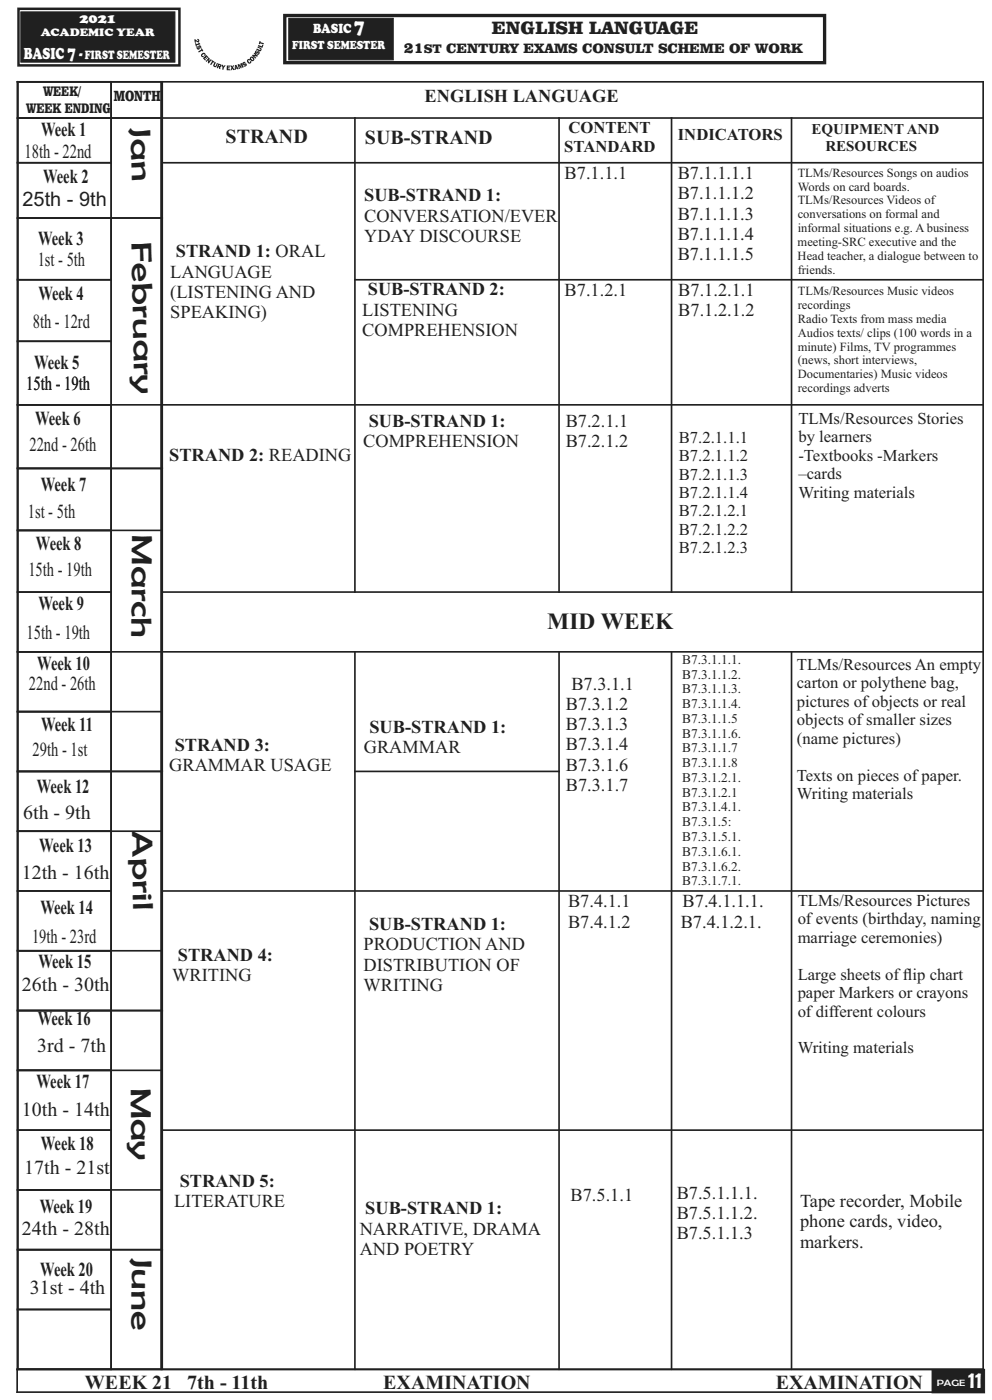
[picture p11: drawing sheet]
<svg xmlns="http://www.w3.org/2000/svg" width="210mm" height="296mm" viewBox="0 0 210 296" stroke-linecap="round" stroke-linejoin="round" font-family="sans-serif">
<defs><g id="words">
<g font-size="6.1" fill="#231f20">
<text x="27.6" y="27.1" transform="rotate(88 27.6 27.1)">Ja n</text>
<text x="27.8" y="51.2" transform="rotate(89 27.8 51.2)">F e b ru a ry</text>
<text x="28" y="113.1" transform="rotate(90 28 113.1)">March</text>
<text x="28" y="176" transform="rotate(89 28 176)">A p ril</text>
<text x="27.7" y="230.4" transform="rotate(89 27.7 230.4)">M a y</text>
<text x="27.9" y="266.4" transform="rotate(90 27.9 266.4)">June</text>
</g>
<text font-size="5.2" fill="#fff" x="204.9" y="294">11</text>
<text font-size="4.9" fill="#231f20" x="115.9" y="133.3">MID WEEK</text>
<text font-size="4.4" fill="#fff" x="74.9" y="7">7</text>
<g font-size="4.2" fill="#231f20">
<text x="8.7" y="28.8">Week 1</text>
<text x="5.2" y="33.4">18th - 22nd</text>
<text x="47.8" y="30.3">STRAND</text>
<text x="77.3" y="30.5">SUB-STRAND</text>
<text x="9.1" y="38.8">Week 2</text>
<text x="4.8" y="43.6">25th - 9th</text>
<text x="8.1" y="51.8">Week 3</text>
<text x="8" y="56.3">1st - 5th</text>
<text x="8.1" y="63.5">Week 4</text>
<text x="7" y="69.4">8th - 12rd</text>
<text x="5.6" y="82.6">15th - 19th</text>
<text x="7.2" y="78.1">Week 5</text>
<text x="6.2" y="95.5">22nd - 26th</text>
<text x="7.4" y="90.1">Week 6</text>
<text x="8.6" y="103.9">Week 7</text>
<text x="5.9" y="109.7">1st - 5th</text>
<text x="7.6" y="116.6">Week 8</text>
<text x="6" y="121.9">15th - 19th</text>
<text x="8.2" y="129.3">Week 9</text>
<text x="5.6" y="135.2">15th - 19th</text>
<text x="7.9" y="142">Week 10</text>
<text x="6.1" y="146.2">22nd - 26th</text>
<text x="8.7" y="154.7">Week 11</text>
<text x="6.9" y="160.2">29th - 1st</text>
<text x="7.8" y="168">Week 12</text>
<text x="4.9" y="173.4">6th - 9th</text>
<text x="8.3" y="180.5">Week 13</text>
<text x="4.6" y="186.1">12th - 16th</text>
<text x="8.5" y="193.6">Week 14</text>
<text x="6.8" y="199.7">19th - 23rd</text>
<text x="4.6" y="209.9">26th - 30th</text>
<text x="8.2" y="205.1">Week 15</text>
<text x="8" y="217.2">Week 16</text>
<text x="7.9" y="222.7">3rd - 7th</text>
<text x="7.7" y="230.5">Week 17</text>
<text x="4.6" y="236.3">10th - 14th</text>
<text x="8.7" y="243.6">Week 18</text>
<text x="5.1" y="248.6">17th - 21st</text>
<text x="8.4" y="256.9">Week 19</text>
<text x="4.6" y="261.5">24th - 28th</text>
<text x="6.3" y="274.1">31st - 4th</text>
<text x="8.5" y="270.1">Week 20</text>
<text x="18" y="294.2">WEEK 21</text>
<text x="39.6" y="294.2">7th - 11th</text>
<text x="81.1" y="294.2">EXAMINATION</text>
<text x="164.2" y="294.2">EXAMINATION</text>
</g>
<text font-size="4" fill="#fff" x="14.3" y="12.4">7</text>
<g font-size="3.9" fill="#231f20">
<text x="104.1" y="7.2">ENGLISH LANGUAGE</text>
<text x="89.9" y="21.5">ENGLISH LANGUAGE</text>
<text x="119.5" y="37.9">B7.1.1.1</text>
<text x="143.5" y="37.9">B7.1.1.1.1</text>
<text x="77.1" y="42.7">SUB-STRAND 1:</text>
<text x="77.1" y="47">CONVERSATION/EVER</text>
<text x="143.5" y="42.2">B7.1.1.1.2</text>
<text x="143.5" y="46.5">B7.1.1.1.3</text>
<text x="77.1" y="51.3">YDAY DISCOURSE</text>
<text x="143.5" y="50.8">B7.1.1.1.4</text>
<text x="36" y="58.8">LANGUAGE</text>
<text x="37.2" y="54.5">STRAND 1: ORAL</text>
<text x="143.5" y="55.1">B7.1.1.1.5</text>
<text x="36" y="63.1">(LISTENING AND</text>
<text x="77.9" y="62.6">SUB-STRAND 2:</text>
<text x="119.5" y="62.7">B7.1.2.1</text>
<text x="143.6" y="62.7">B7.1.2.1.1</text>
<text x="36" y="67.4">SPEAKING)</text>
<text x="76.7" y="66.9">LISTENING</text>
<text x="76.7" y="71.2">COMPREHENSION</text>
<text x="143.6" y="67">B7.1.2.1.2</text>
<text x="76.9" y="94.7">COMPREHENSION</text>
<text x="78.1" y="90.4">SUB-STRAND 1:</text>
<text x="119.7" y="90.3">B7.2.1.1</text>
<text x="119.7" y="94.6">B7.2.1.2</text>
<text x="35.8" y="97.7">STRAND 2: READING</text>
<text x="121" y="146">B7.3.1.1</text>
<text x="78.2" y="155.1">SUB-STRAND 1:</text>
<text x="119.8" y="150.3">B7.3.1.2</text>
<text x="119.8" y="154.6">B7.3.1.3</text>
<text x="37" y="159">STRAND 3:</text>
<text x="77" y="159.4">GRAMMAR</text>
<text x="119.8" y="158.9">B7.3.1.4</text>
<text x="35.8" y="163.3">GRAMMAR USAGE</text>
<text x="119.8" y="163.2">B7.3.1.6</text>
<text x="119.8" y="167.5">B7.3.1.7</text>
<text x="78.1" y="197">SUB-STRAND 1:</text>
<text x="120.2" y="192.2">B7.4.1.1</text>
<text x="120.2" y="196.5">B7.4.1.2</text>
<text x="144.1" y="196.5">B7.4.1.2.1.</text>
<text x="144.5" y="192.2">B7.4.1.1.1.</text>
<text x="37.7" y="203.5">STRAND 4:</text>
<text x="77" y="201.3">PRODUCTION AND</text>
<text x="36.5" y="207.8">WRITING</text>
<text x="77" y="205.6">DISTRIBUTION OF</text>
<text x="77" y="209.9">WRITING</text>
<text x="38" y="251.4">STRAND 5:</text>
<text x="36.9" y="255.7">LITERATURE</text>
<text x="77.3" y="257.2">SUB-STRAND 1:</text>
<text x="120.8" y="254.3">B7.5.1.1</text>
<text x="143.2" y="253.9">B7.5.1.1.1.</text>
<text x="169.4" y="255.6">Tape recorder, Mobile</text>
<text x="76.2" y="261.5">NARRATIVE, DRAMA</text>
<text x="143.2" y="258.2">B7.5.1.1.2.</text>
<text x="143.2" y="262.5">B7.5.1.1.3</text>
<text x="169.4" y="259.9">phone cards, video,</text>
<text x="76.2" y="265.8">AND POETRY</text>
<text x="169.4" y="264.2">markers.</text>
</g>
<g font-size="3.5" fill="#fff">
<text x="5" y="12.4">BASIC</text>
<text x="16.7" y="12.4">-</text>
</g>
<g font-size="3.5" fill="#231f20">
<text x="120.3" y="28.2">CONTENT</text>
<text x="143.5" y="29.7">INDICATORS</text>
<text x="119.4" y="32.1">STANDARD</text>
<text x="169" y="89.7">TLMs/Resources Stories</text>
<text x="143.7" y="93.7">B7.2.1.1.1</text>
<text x="169" y="93.7">by learners</text>
<text x="143.7" y="97.6">B7.2.1.1.2</text>
<text x="143.7" y="101.6">B7.2.1.1.3</text>
<text x="169" y="101.5">–cards</text>
<text x="169" y="97.6">-Textbooks -Markers</text>
<text x="143.7" y="105.5">B7.2.1.1.4</text>
<text x="169" y="105.4">Writing materials</text>
<text x="143.7" y="109.4">B7.2.1.2.1</text>
<text x="143.7" y="113.3">B7.2.1.2.2</text>
<text x="143.7" y="117.2">B7.2.1.2.3</text>
<text x="168.7" y="141.9">TLMs/Resources An empty</text>
<text x="168.7" y="145.8">carton or polythene bag,</text>
<text x="168.7" y="149.7">pictures of objects or real</text>
<text x="168.7" y="153.6">objects of smaller sizes</text>
<text x="168.7" y="157.5">(name pictures)</text>
<text x="168.7" y="165.3">Texts on pieces of paper.</text>
<text x="168.7" y="169.2">Writing materials</text>
<text x="168.9" y="191.8">TLMs/Resources Pictures</text>
<text x="168.9" y="195.7">of events (birthday, naming</text>
<text x="168.9" y="199.7">marriage ceremonies)</text>
<text x="168.9" y="207.5">Large sheets of f</text>
<text x="191.2" y="207.5">lip chart</text>
<text x="168.9" y="211.4">paper Markers or crayons</text>
<text x="168.9" y="215.3">of different colours</text>
<text x="168.9" y="223.1">Writing materials</text>
</g>
<text font-size="3.3" fill="#231f20" x="85.5" y="11.3">21</text>
<g font-size="3.2" fill="#231f20">
<text x="24.1" y="21.3">MONTH</text>
<text x="171.8" y="28.4">EQUIPMENT AND</text>
<text x="174.7" y="32">RESOURCES</text>
</g>
<g font-size="3" fill="#231f20">
<text x="5.6" y="23.8">WEEK ENDING</text>
<text x="9.1" y="20.2">WEEK/</text>
</g>
<g font-size="2.9" fill="#fff">
<text x="16.8" y="4.9">2021</text>
<text x="66.3" y="7">BASIC</text>
</g>
<g font-size="2.8" fill="#231f20">
<text x="144.4" y="140.6">B7.3.1.1.1.</text>
<text x="144.4" y="143.7">B7.3.1.1.2.</text>
<text x="144.4" y="146.9">B7.3.1.1.3.</text>
<text x="144.4" y="150">B7.3.1.1.4.</text>
<text x="144.4" y="153.1">B7.3.1.1.5</text>
<text x="144.4" y="156.2">B7.3.1.1.6.</text>
<text x="144.4" y="159.4">B7.3.1.1.7</text>
<text x="144.4" y="162.5">B7.3.1.1.8</text>
<text x="144.4" y="165.6">B7.3.1.2.1.</text>
<text x="144.4" y="168.7">B7.3.1.2.1</text>
<text x="144.4" y="171.9">B7.3.1.4.1.</text>
<text x="144.4" y="175">B7.3.1.5:</text>
<text x="144.4" y="178.1">B7.3.1.5.1.</text>
<text x="144.4" y="181.2">B7.3.1.6.1.</text>
<text x="144.4" y="184.4">B7.3.1.6.2.</text>
<text x="144.4" y="187.5">B7.3.1.7.1.</text>
</g>
<text font-size="2.7" fill="#231f20" x="89.7" y="11.3">ST CENTURY EXAMS CONSULT SCHEME OF WORK</text>
<g font-size="2.6" fill="#fff">
<text x="61.8" y="10.4">FIRST SEMESTER</text>
<text x="18" y="12.4">FIRST SEMESTER</text>
</g>
<g font-size="2.6" fill="#231f20">
<text x="168.9" y="37.4">TLMs/Resources Songs on audios</text>
<text x="168.9" y="40.4">Words on card boards.</text>
<text x="168.9" y="46.2">conversations on formal and</text>
<text x="168.9" y="43.3">TLMs/Resources Videos of</text>
<text x="168.9" y="52.1">meeting-SRC executive and the</text>
<text x="168.9" y="49.1">informal situations e.g. A business</text>
<text x="168.9" y="55">Head teacher, a dialogue between to</text>
<text x="168.9" y="57.9">friends.</text>
<text x="168.9" y="62.5">TLMs/Resources Music videos</text>
<text x="168.9" y="65.5">recordings</text>
<text x="168.9" y="71.3">Audios texts/ clips (100 words in a</text>
<text x="168.9" y="68.4">Radio Texts from mass media</text>
<text x="168.9" y="77.2">(news, short interviews,</text>
<text x="168.9" y="74.3">minute) Films, TV programmes</text>
<text x="168.9" y="80.1">Documentaries) Music videos</text>
<text x="168.9" y="83">recordings adverts</text>
</g>
<text font-size="2.4" fill="#fff" x="8.6" y="7.7">ACADEMIC YEAR</text>
<text font-size="1.9" fill="#fff" x="198.3" y="293.5">PAGE</text>
</g></defs>
<g fill="none" stroke="#231f20" stroke-width=".35">
<path d="M3.6 17.3h204.7M3.7 17.2v273M23.7 17.3h-20.2h31M34.1 17.2v273M34.3 17.2v273M208.1 17.2v273M3.5 34.5h20.2M3.6 25h204.7M23.5 34.6v-17.4v273v-204.6M23.7 25h-20.2h31M34.1 34.5h174.2M75.1 24.8v100.8"/>
<path d="M118.3 24.8v100.8M142.2 24.8v100.8M167.6 24.8v100.8M3.5 59.3h20.2M3.6 46.2h30.8M23.5 46v13.4M23.7 46.2h-20.2h31M75 59.3h133.3M23.7 72.3h-20.2h20.2M3.5 85.7h20.2M3.6 99.2h30.8M3.6 85.7h30.7"/>
<path d="M23.7 99.2h-20.2h31M34.1 85.7h174.2M3.5 112.3h20.2M3.6 112.3h30.7M3.5 138.1h20.2M3.5 125.4h20.2M3.6 138.1h30.7M34.1 138.1h174.2M34.1 125.4h174.2M75.1 137.9v152.3M118.3 137.9v152.3M142.2 137.9v152.3"/>
<path d="M167.6 137.9v152.3M3.5 150.7h20.2M3.6 150.7h30.7M3.5 176h20.2M3.6 176h30.7M3.6 163.4h30.8M23.7 163.4h-20.2h31M75 163.4h43.5M3.5 188.7h20.2M34.1 188.7h174.2M3.5 201.4h20.2M3.6 214h30.8"/>
<path d="M3.6 201.4h30.7M23.7 214h-20.2h31M3.5 239.3h20.2M3.5 226.7h20.2M3.6 226.7h30.7M34.1 239.3h174.2M3.5 252h20.2M3.6 252h30.7M3.5 277.3h20.2M3.6 264.7h30.8M23.7 264.7h-20.2h31M3.5 294.8h204.9"/>
<path d="M3.5 290h204.9M3.6 290h204.7M3.6 289.9v5.1M23.7 290h-20.2h31M208.2 289.9v5.1"/>
</g>
<path d="M23.5 34.3v12M23.5 59.1v26.8" fill="none" stroke="#231f20" stroke-width=".26"/>
<g fill="#231f20" stroke="#231f20" stroke-width=".21">
<path d="M4.4 2.5h32.6v10.7h-32.6z" fill-rule="evenodd"/>
<path d="M61.1 3.9h22.2v8.8h-22.2z" fill-rule="evenodd"/>
</g>
<path d="M3.9 1.9h34.1v12h-34.1z" fill="none" stroke="#231f20" stroke-width=".53"/>
<path d="M60.3 3.3h114.3v10h-114.3z" fill="none" stroke="#231f20" stroke-width=".71" stroke-linecap="butt"/>
<path d="M41.1 8.4l.2-.1 .6 .4 .1-.1-.2-.1v-.3a.35 .35 0 0 1 .4 .5 .35 .35 0 0 1-.6 .1l-.2-.1 .1 .3-.2 .1zM41.3 9.2l.2-.1 .1 .2 .4-.1-.1-.2h.2l.3 .4-.8 .2 .1 .2-.2 .1zM41.8 9.7l.2 .5v-.3a.36 .36 0 0 1 .5-.2 .36 .36 0 0 1 0 .6l-.2-.4a.37 .37 0 0 1-.3 .6 .37 .37 0 0 1-.4-.4zM42 10.9l.6-.4-.1-.2 .2-.1 .4 .6-.3 .1-.1-.2-.6 .4zM42.8 11.3a.41 .41 0 0 1 .6 0 .41 .41 0 0 1 0 .6l-.2-.2 .1-.2h-.3l-.2 .3h.2l.2 .2a.41 .41 0 0 1-.6-.1 .41 .41 0 0 1 .2-.6zM43 12.3l.7-.7 .5 .6-.2 .1-.3-.3-.1 .1 .2 .3-.1 .1-.3-.2-.1 .1 .3 .3-.2 .1zM44.2 12.2l.2 .1-.1 .7 .3-.5 .2 .2-.6 .8-.2-.2 .1-.7-.4 .5-.1-.1zM44.9 12.7l.5 .4-.1 .2-.2-.1-.4 .6-.2-.2 .4-.6-.2-.1zM45.4 13.1l.3 .1-.2 .8h.1l.3-.7 .2 .1-.2 .6a.38 .38 0 0 1-.5 .2 .38 .38 0 0 1-.2-.5zM46.2 13.4l.5 .2a.3 .3 0 0 1 .2 .3 .3 .3 0 0 1-.3 .3l.1 .5-.3-.1v-.5l-.3 .4-.2-.1zM46.4 13.7l-.1 .2h.3zM46.9 13.7h.3l.1 .4 .2-.3 .3 .1-.4 .5-.1 .4-.3-.1 .1-.4zM48 13.9h.7v.2h-.4v.2h.3v.2h-.3v.1l.4 .1v.2h-.7zM48.7 13.9h.3l.2 .2 .1-.3h.3l-.3 .5 .4 .5h-.3l-.2-.3-.2 .4h-.2l.2-.5zM49.7 13.8l.3-.1 .5 .9h-.6v.2h-.2zM49.9 14v.3h.2zM50.3 13.7l.3-.2 .3 .5v-.5l.3-.2 .4 1-.3 .1-.2-.7 .1 .7-.2 .1-.4-.6 .2 .6-.2 .1zM51.4 13.2l.3-.1 .3 .1-.4 .2 .1 .1a.37 .37 0 0 1 .6 .2 .37 .37 0 0 1-.5 .4l-.3-.1 .5-.3h-.6zM52.4 12.6l.3-.1 .3 .2-.2 .1-.2-.1 .2 .5 .3-.3a.44 .44 0 0 1-.3 .6 .44 .44 0 0 1-.5-.4zM52.9 12.5a.5 .5 0 0 1 1 0 .5 .5 0 0 1-1 0zM53.2 12.3l.1 .3 .3 .1-.2-.3zM53.8 11.2l.8 .6-.1 .2-.8-.2 .6 .4-.2 .2-.8-.6 .2-.2 .6 .1-.4-.3zM54.1 10.7h.3l-.2 .4h.1a.37 .37 0 0 1 .6-.1 .37 .37 0 0 1-.1 .6h-.4l.3-.4-.3 .1a.34 .34 0 0 1-.4-.1 .34 .34 0 0 1 .1-.5zM54.6 9.9l.6 .2a.38 .38 0 0 1 .1 .5 .38 .38 0 0 1-.4 .2l-.7-.3 .2-.2 .7 .2v-.1l-.6-.3zM54.7 9.5l.7 .3 .1-.3h.3l-.3 .7-.9-.4zM55 8.7h.2l-.1 .2 .8 .2-.1 .3-.7-.2-.1 .2-.2-.1z" fill="#231f20"/>
<path d="M197.3 290h11.1v5h-11.1z" fill-rule="evenodd" fill="#231f20" stroke="#231f20" stroke-width=".21"/>
<use href="#words"/>
</svg>
